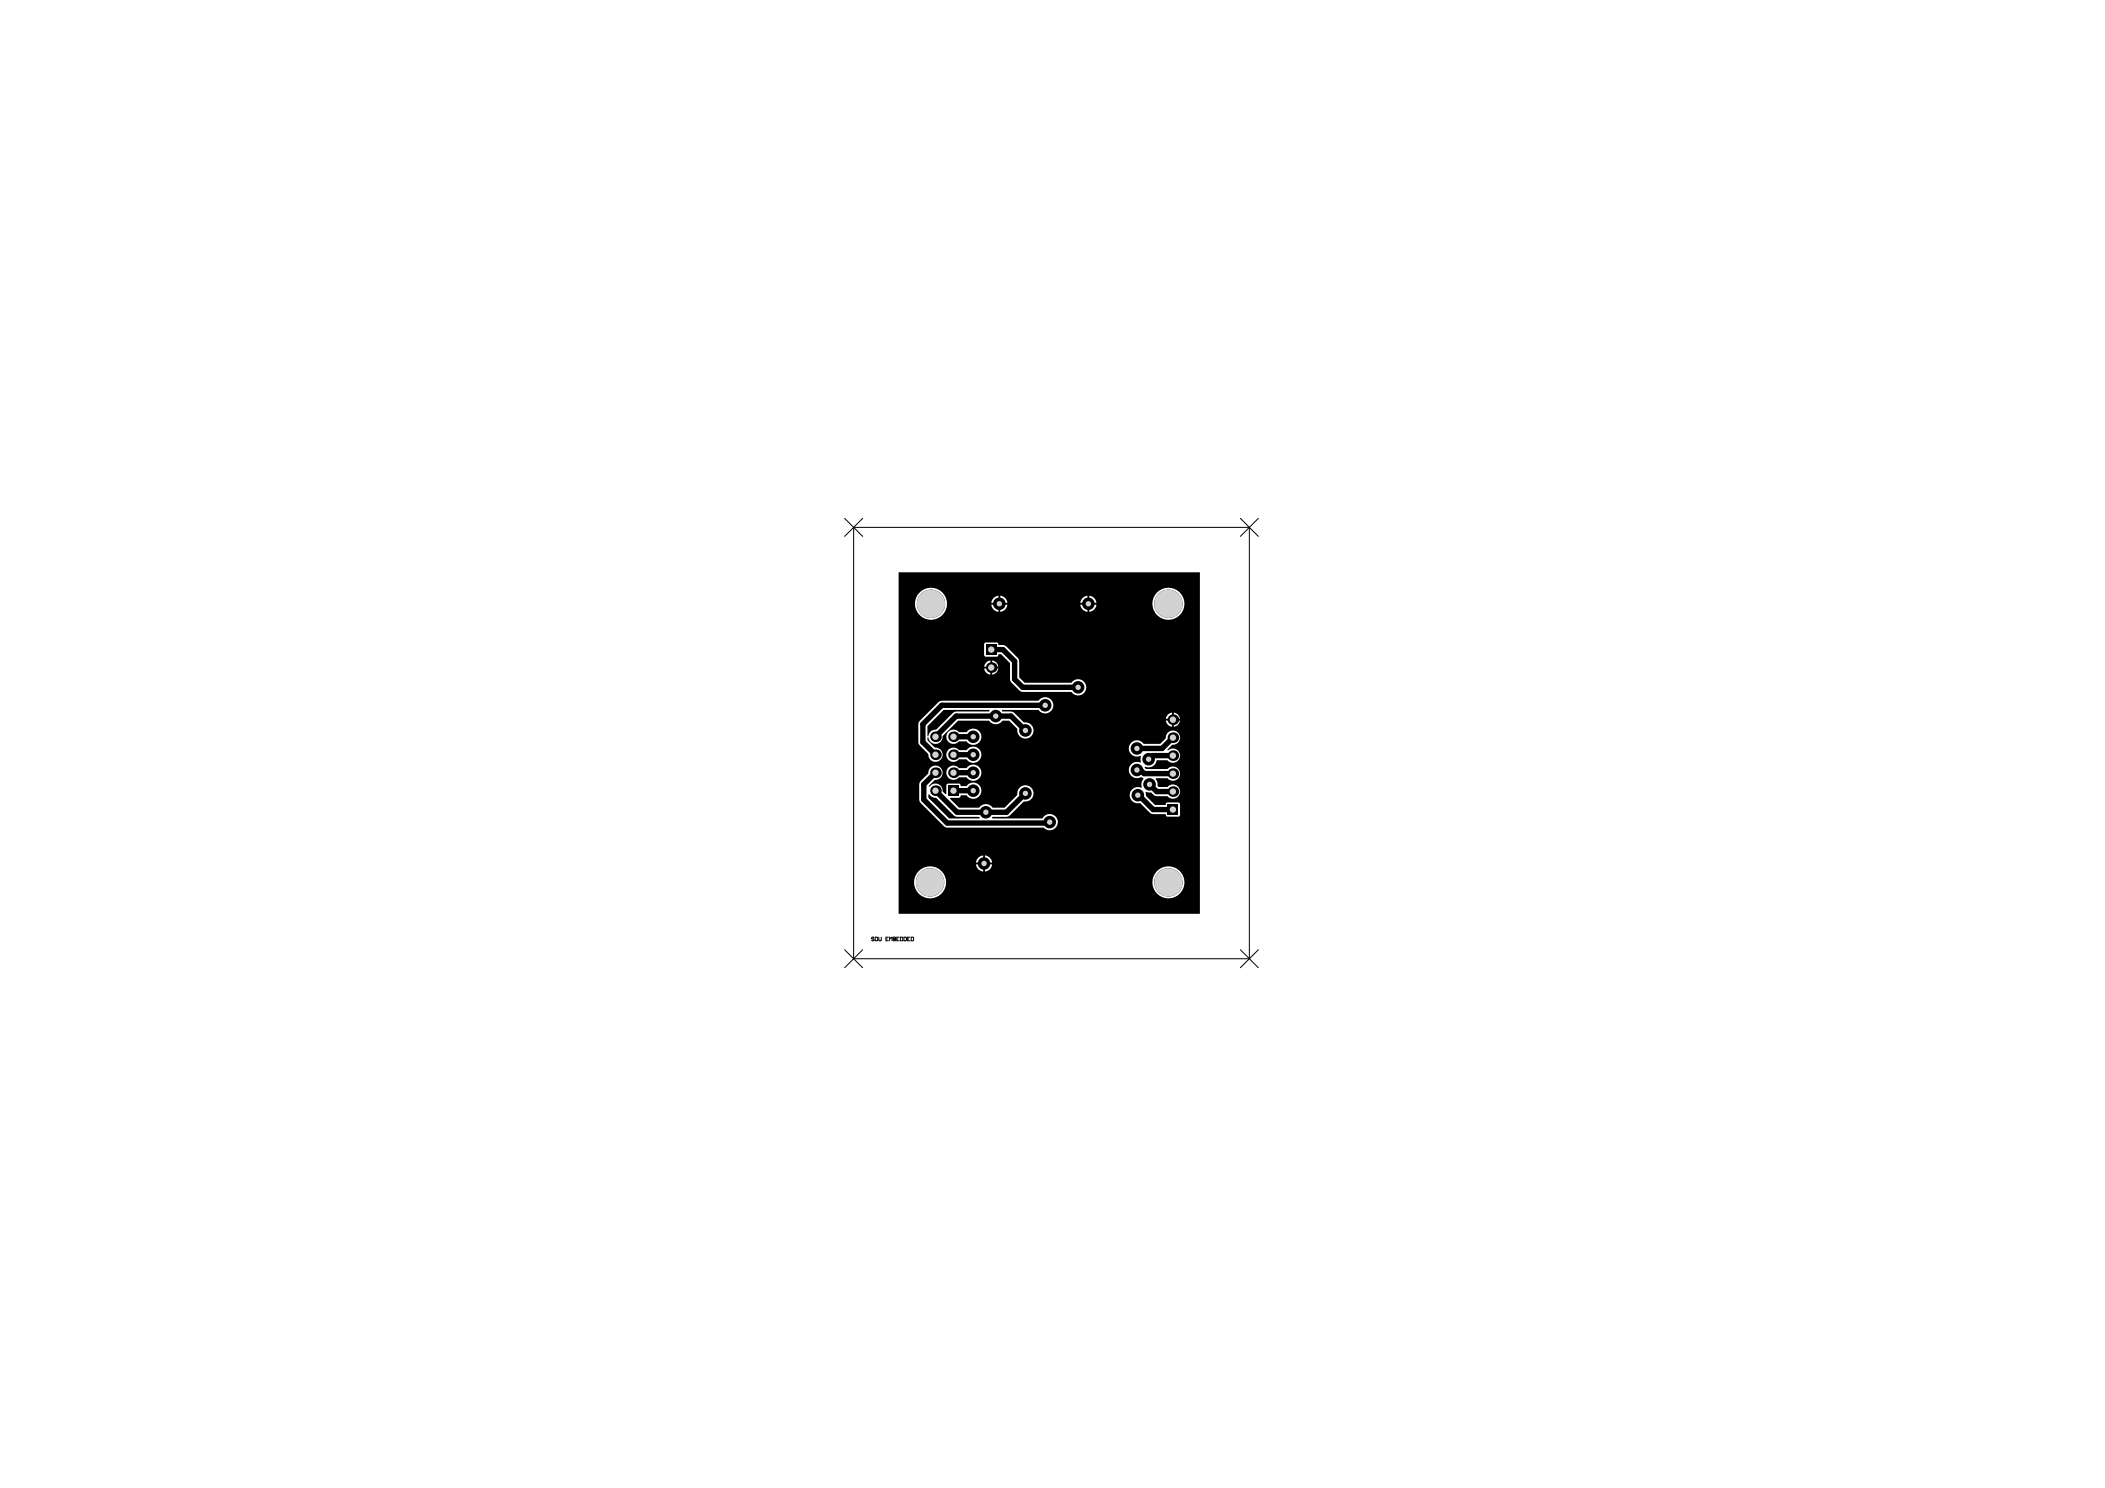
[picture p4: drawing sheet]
<svg xmlns="http://www.w3.org/2000/svg" width="297mm" height="210mm" viewBox="0 0 297 210" stroke-linecap="round" stroke-linejoin="round" font-family="sans-serif">
<g fill="none" stroke="#000" stroke-width=".14">
<path d="M119.2 73.1l2.5 2.6M120.5 74.4h55.8v60.8h-55.8zM121.7 73.1l-2.5 2.6M175 73.1l2.6 2.6M177.6 73.1l-2.6 2.6M119.2 134l2.5 2.5M121.7 134l-2.5 2.5M123.3 132.3v-.1l-.3 .1 .1 .2h.2v.2l-.3-.1M123.5 132.2l.3 .1v.4h-.3zM124 132.2l.1 .5 .3-.1v-.4M125 132.5h.2M125.4 132.2h-.4v.5h.4"/>
<path d="M125.5 132.7v-.5l.2 .2 .2-.2v.5M126 132.5h.1M126 132.2l.4 .1-.1 .4h-.3zM126 132.5h.3M126.5 132.5h.2M126.9 132.2h-.4v.5h.4M127.1 132.2l.3 .1-.1 .4h-.2zM127.6 132.2l.3 .1-.1 .4h-.2zM128.1 132.5h.1M128.4 132.2h-.3v.5h.3M128.6 132.2l.3 .1-.1 .4h-.2zM175 134l2.6 2.5"/>
<path d="M177.6 134l-2.6 2.5"/>
</g>
<g fill="#000">
<path d="M131 112.1l.1-.1a.99 .99 0 0 0 1 .5l2.7 2.7h3.4v.1v.2h-4.3l-2.9-3zM130.9 102.4l2.3-2.3h6.4v.2v.1h-4.9l-2.7 2.5a1 1 0 0 0-1 1h-.1z"/>
<path d="M126.8 80.7h42.5v48.2h-42.5zM153.7 84v1h1a1.11 1.11 0 0 0-1-1zM152.8 84.4l-.4 .6h1.1v-1zM141.1 84v1h1.1a1.11 1.11 0 0 0-1.1-1zM140.2 84.4l-.3 .6h1v-1zM153.7 85.3v1a1.11 1.11 0 0 0 1-1zM152.4 85.3a1.11 1.11 0 0 0 1.1 1v-1zM141.1 85.3v1a1.11 1.11 0 0 0 1.1-1zM139.9 85.3a1.11 1.11 0 0 0 1 1v-1zM162.6 85.2a2.26 2.26 0 0 0 4.5 0 2.26 2.26 0 0 0-4.5 0zM129.1 85.2a2.26 2.26 0 0 0 4.5 0 2.26 2.26 0 0 0-4.5 0zM140 93.2v.8h.9a.97 .97 0 0 0-.9-.8zM139.2 93.5l-.3 .5h.8v-.8zM140 94.3v.9a.97 .97 0 0 0 .9-.9zM138.9 94.3a.97 .97 0 0 0 .8 .9v-.9zM138.9 90.7v.2v1.7h1.7h.2l.1-.3h.4l1.2 1.3 .1 2.5 1.5 1.5h7.1a1.15 1.15 0 0 0 1.7 .2 1.15 1.15 0 0 0 0-1.7 1.15 1.15 0 0 0-1.7 .2h-6.6l-.8-.7v-2.6l-1.8-1.8-.5-.2h-.6l-.1-.3-.2-.1zM129.8 101.7l-.2 .5v2.7l1.4 1.5a1.01 1.01 0 0 0 1 1.1 1.01 1.01 0 0 0 1-1.1 1.01 1.01 0 0 0-1.1-.9l-1-1.1v-.4h.1a1 1 0 0 0 1.1 .9 1 1 0 0 0 .9-1.1l2.2-2.1h4.4a1.13 1.13 0 0 0 1.9 0h.9l1.2 1.1a1.15 1.15 0 0 0 1 1.4 1.15 1.15 0 0 0 1.2-1.2 1.15 1.15 0 0 0-1.3-1.1l-1.6-1.5h-1.4l-.1-.1v-.2h5.1a1.15 1.15 0 0 0 1.8 .3 1.15 1.15 0 0 0 0-1.8 1.15 1.15 0 0 0-1.8 .2h-13.6l-.5 .2zM165.6 100.5v.9h.9a.97 .97 0 0 0-.9-.9zM164.8 100.8l-.3 .6h.9v-.9zM165.6 101.6v.9a.97 .97 0 0 0 .9-.9zM164.5 101.6a.97 .97 0 0 0 .9 .9v-.9zM133.8 103.2a1.01 1.01 0 0 0 .1 1.5 1.01 1.01 0 0 0 1.4-.1h1.1a1.15 1.15 0 0 0 1.7 .2 1.15 1.15 0 0 0 0-1.7 1.15 1.15 0 0 0-1.7 .2l-1.1-.1a1.01 1.01 0 0 0-1.5 0zM159.6 104.8a1.15 1.15 0 0 0-.1 1.4 1.15 1.15 0 0 0 1.4 .4l.1 .1-.1 .4 .1 .4-.1 .1a1.15 1.15 0 0 0-1.6 1.1 1.15 1.15 0 0 0 1.7 .9l.3 .1 .1 .2a1.1 1.1 0 0 0-.3 1.1l-.1 .1a1.15 1.15 0 0 0-1.6 1 1.15 1.15 0 0 0 1.5 1.2l1.6 1.5h2l.1 .3 .2 .1h1.6l.1-.3-.1-1.6-1.6-.1-.2 .1-.1 .3h-1.5l-1.3-1.3-.1-.5 .1-.1 .7 .1 .6 .5h.2h1.5a1.01 1.01 0 0 0 1.5 .1 1.01 1.01 0 0 0 0-1.5 1.01 1.01 0 0 0-1.5 .1h-1.2l-.2-.1a1.07 1.07 0 0 0-.2-1v-.1h1.6a1.01 1.01 0 0 0 1.5 .1 1.01 1.01 0 0 0 0-1.5 1.01 1.01 0 0 0-1.5 .1h-3l-.2-.3 .1-.1a1.13 1.13 0 0 0 1.6-.9h1.5a1.02 1.02 0 0 0 1.5 .1 1.02 1.02 0 0 0 0-1.4 1.02 1.02 0 0 0-1.4 0l-.1-.2a1.71 1.71 0 0 1 1.3-.8 1.01 1.01 0 0 0 0-1.7 1.01 1.01 0 0 0-1.5 .9l-.8 .8h-2.3a1.14 1.14 0 0 0-1.8-.1zM133.8 105.8a1.01 1.01 0 0 0 .1 1.4 1.01 1.01 0 0 0 1.4-.1h1.1a1.15 1.15 0 0 0 1.7 .2 1.15 1.15 0 0 0 0-1.7 1.15 1.15 0 0 0-1.7 .2h-1.1a1.01 1.01 0 0 0-1.5 0zM133.8 108.3a1.01 1.01 0 0 0 .1 1.4 1.01 1.01 0 0 0 1.4-.1h1.1a1.15 1.15 0 0 0 1.7 .3 1.15 1.15 0 0 0 0-1.8 1.15 1.15 0 0 0-1.7 .3l-1.1-.1a1.01 1.01 0 0 0-1.5 0zM131.3 108.3l-.3 .4v.4l-1.2 1.3v2.7l3.6 3.6h13.9a1.15 1.15 0 0 0 1.7 0 1.15 1.15 0 0 0-.2-1.7 1.15 1.15 0 0 0-1.7 .5h-7.1v-.2l.1-.1h2.2l2.2-2.2a1.15 1.15 0 0 0 1.3-1 1.15 1.15 0 0 0-1.2-1.2 1.15 1.15 0 0 0-1 1.3l-1.8 1.8h-1.7a1.13 1.13 0 0 0-1.9 0h-2.9l-1.3-1.2 .1-.2h1.3l.2-.3h.8a1.15 1.15 0 0 0 1.7 .2 1.15 1.15 0 0 0 0-1.7 1.15 1.15 0 0 0-1.7 .2h-.8l-.1-.3-.2-.1-1.6 .1-.2 .2v1.2h-.1a1.41 1.41 0 0 1-.5-1 1 1 0 0 0-1.7 0l-.2-.1 .9-.9a1.01 1.01 0 0 0 1.1-1.4 1.01 1.01 0 0 0-1.7-.3zM139 120.7v1h1a1.11 1.11 0 0 0-1-1zM138 121l-.3 .7h1v-1zM139 121.9v1a1.11 1.11 0 0 0 1-1zM137.7 121.9a1.11 1.11 0 0 0 1 1v-1zM162.6 124.5a2.26 2.26 0 0 0 4.5 0 2.26 2.26 0 0 0-4.5 0zM129 124.5a2.26 2.26 0 0 0 4.5 0 2.26 2.26 0 0 0-4.5 0z"/>
<circle cx="138.9" cy="121.8" r=".89"/>
</g>
<g fill="none" stroke="#000" stroke-width=".76">
<path d="M139.9 91.6h1.6l1.7 1.7v2.5l1.1 1.2h7.8M147.5 99.5h-14.6l-2.7 2.7v2.5l1.8 1.8M132 109l-1.6 1.7v2.1l3.3 3.3h14.3l.1-.1M132 111.5l3.1 3.1h6.9l2.7-2.7M134.5 109h2.8M134.5 106.5h2.8M134.5 111.5h2.8M135.1 103.9h2.2M144.7 103l-2-2h-7.8l-2.9 2.9M160.4 108.6h.5l.5 .5h4.1M160.6 112.2h.1l2 2h2.8M162.2 110.7l1 1h2.3"/>
<path d="M165.5 106.6h-2.9l-.5 .5M165.5 104.1l-1.5 1.5h-3.6"/>
</g>
<circle cx="138.9" cy="121.8" r=".38" fill="#d2d2d2"/>
<circle cx="153.6" cy="85.2" r=".89" fill="#000"/>
<circle cx="153.6" cy="85.2" r=".38" fill="#d2d2d2"/>
<circle cx="141" cy="85.2" r=".89" fill="#000"/>
<circle cx="141" cy="85.2" r=".38" fill="#d2d2d2"/>
<circle cx="131.4" cy="85.2" r="2" fill="#000"/>
<circle cx="131.4" cy="85.2" r="2" fill="#d2d2d2"/>
<circle cx="164.9" cy="85.2" r="2" fill="#000"/>
<circle cx="164.9" cy="85.2" r="2" fill="#d2d2d2"/>
<circle cx="164.9" cy="124.5" r="2" fill="#000"/>
<circle cx="164.9" cy="124.5" r="2" fill="#d2d2d2"/>
<circle cx="131.2" cy="124.5" r="2" fill="#000"/>
<circle cx="131.2" cy="124.5" r="2" fill="#d2d2d2"/>
<circle cx="140.5" cy="101" r=".89" fill="#000"/>
<circle cx="140.5" cy="101" r=".38" fill="#d2d2d2"/>
<circle cx="147.5" cy="99.5" r=".89" fill="#000"/>
<circle cx="147.5" cy="99.5" r=".38" fill="#d2d2d2"/>
<circle cx="152.1" cy="97" r=".89" fill="#000"/>
<circle cx="152.1" cy="97" r=".38" fill="#d2d2d2"/>
<circle cx="160.6" cy="112.2" r=".89" fill="#000"/>
<circle cx="160.6" cy="112.2" r=".38" fill="#d2d2d2"/>
<circle cx="162.2" cy="110.7" r=".89" fill="#000"/>
<circle cx="162.2" cy="110.7" r=".38" fill="#d2d2d2"/>
<circle cx="160.4" cy="108.6" r=".89" fill="#000"/>
<circle cx="160.4" cy="108.6" r=".38" fill="#d2d2d2"/>
<circle cx="162.1" cy="107.1" r=".89" fill="#000"/>
<circle cx="162.1" cy="107.1" r=".38" fill="#d2d2d2"/>
<circle cx="160.4" cy="105.6" r=".89" fill="#000"/>
<circle cx="160.4" cy="105.6" r=".38" fill="#d2d2d2"/>
<circle cx="139.1" cy="114.6" r=".89" fill="#000"/>
<circle cx="139.1" cy="114.6" r=".38" fill="#d2d2d2"/>
<circle cx="148.1" cy="116" r=".89" fill="#000"/>
<circle cx="148.1" cy="116" r=".38" fill="#d2d2d2"/>
<circle cx="137.3" cy="111.5" r=".89" fill="#000"/>
<circle cx="137.3" cy="111.5" r=".38" fill="#d2d2d2"/>
<circle cx="137.3" cy="109" r=".89" fill="#000"/>
<circle cx="137.3" cy="109" r=".38" fill="#d2d2d2"/>
<circle cx="144.7" cy="103" r=".89" fill="#000"/>
<circle cx="144.7" cy="103" r=".38" fill="#d2d2d2"/>
<circle cx="144.7" cy="111.9" r=".89" fill="#000"/>
<circle cx="144.7" cy="111.9" r=".38" fill="#d2d2d2"/>
<circle cx="137.3" cy="103.9" r=".89" fill="#000"/>
<circle cx="137.3" cy="103.9" r=".38" fill="#d2d2d2"/>
<circle cx="137.3" cy="106.5" r=".89" fill="#000"/>
<circle cx="137.3" cy="106.5" r=".38" fill="#d2d2d2"/>
<circle cx="165.5" cy="106.6" r=".75" fill="#000"/>
<circle cx="165.5" cy="106.6" r=".45" fill="#d2d2d2"/>
<path d="M164.8 113.5h1.5v1.4h-1.5z" fill-rule="evenodd" fill="#000"/>
<circle cx="165.5" cy="114.2" r=".45" fill="#d2d2d2"/>
<circle cx="165.5" cy="109.1" r=".75" fill="#000"/>
<circle cx="165.5" cy="109.1" r=".45" fill="#d2d2d2"/>
<circle cx="165.5" cy="111.7" r=".75" fill="#000"/>
<circle cx="165.5" cy="111.7" r=".45" fill="#d2d2d2"/>
<circle cx="165.5" cy="101.5" r=".75" fill="#000"/>
<circle cx="165.5" cy="101.5" r=".45" fill="#d2d2d2"/>
<circle cx="165.5" cy="104.1" r=".75" fill="#000"/>
<circle cx="165.5" cy="104.1" r=".45" fill="#d2d2d2"/>
<circle cx="132" cy="106.5" r=".75" fill="#000"/>
<circle cx="132" cy="106.5" r=".45" fill="#d2d2d2"/>
<circle cx="132" cy="111.5" r=".75" fill="#000"/>
<circle cx="132" cy="111.5" r=".45" fill="#d2d2d2"/>
<circle cx="132" cy="109" r=".75" fill="#000"/>
<circle cx="132" cy="109" r=".45" fill="#d2d2d2"/>
<circle cx="139.9" cy="94.2" r=".75" fill="#000"/>
<circle cx="139.9" cy="94.2" r=".45" fill="#d2d2d2"/>
<path d="M139.1 90.9h1.5v1.5h-1.5z" fill-rule="evenodd" fill="#000"/>
<circle cx="139.9" cy="91.6" r=".45" fill="#d2d2d2"/>
<circle cx="132" cy="103.9" r=".75" fill="#000"/>
<circle cx="132" cy="103.9" r=".45" fill="#d2d2d2"/>
<circle cx="134.5" cy="106.5" r=".75" fill="#000"/>
<circle cx="134.5" cy="106.5" r=".45" fill="#d2d2d2"/>
<path d="M133.8 110.8h1.5v1.5h-1.5z" fill-rule="evenodd" fill="#000"/>
<circle cx="134.5" cy="111.5" r=".45" fill="#d2d2d2"/>
<circle cx="134.5" cy="109" r=".75" fill="#000"/>
<circle cx="134.5" cy="109" r=".45" fill="#d2d2d2"/>
<circle cx="134.5" cy="103.9" r=".75" fill="#000"/>
<circle cx="134.5" cy="103.9" r=".45" fill="#d2d2d2"/>
</svg>
